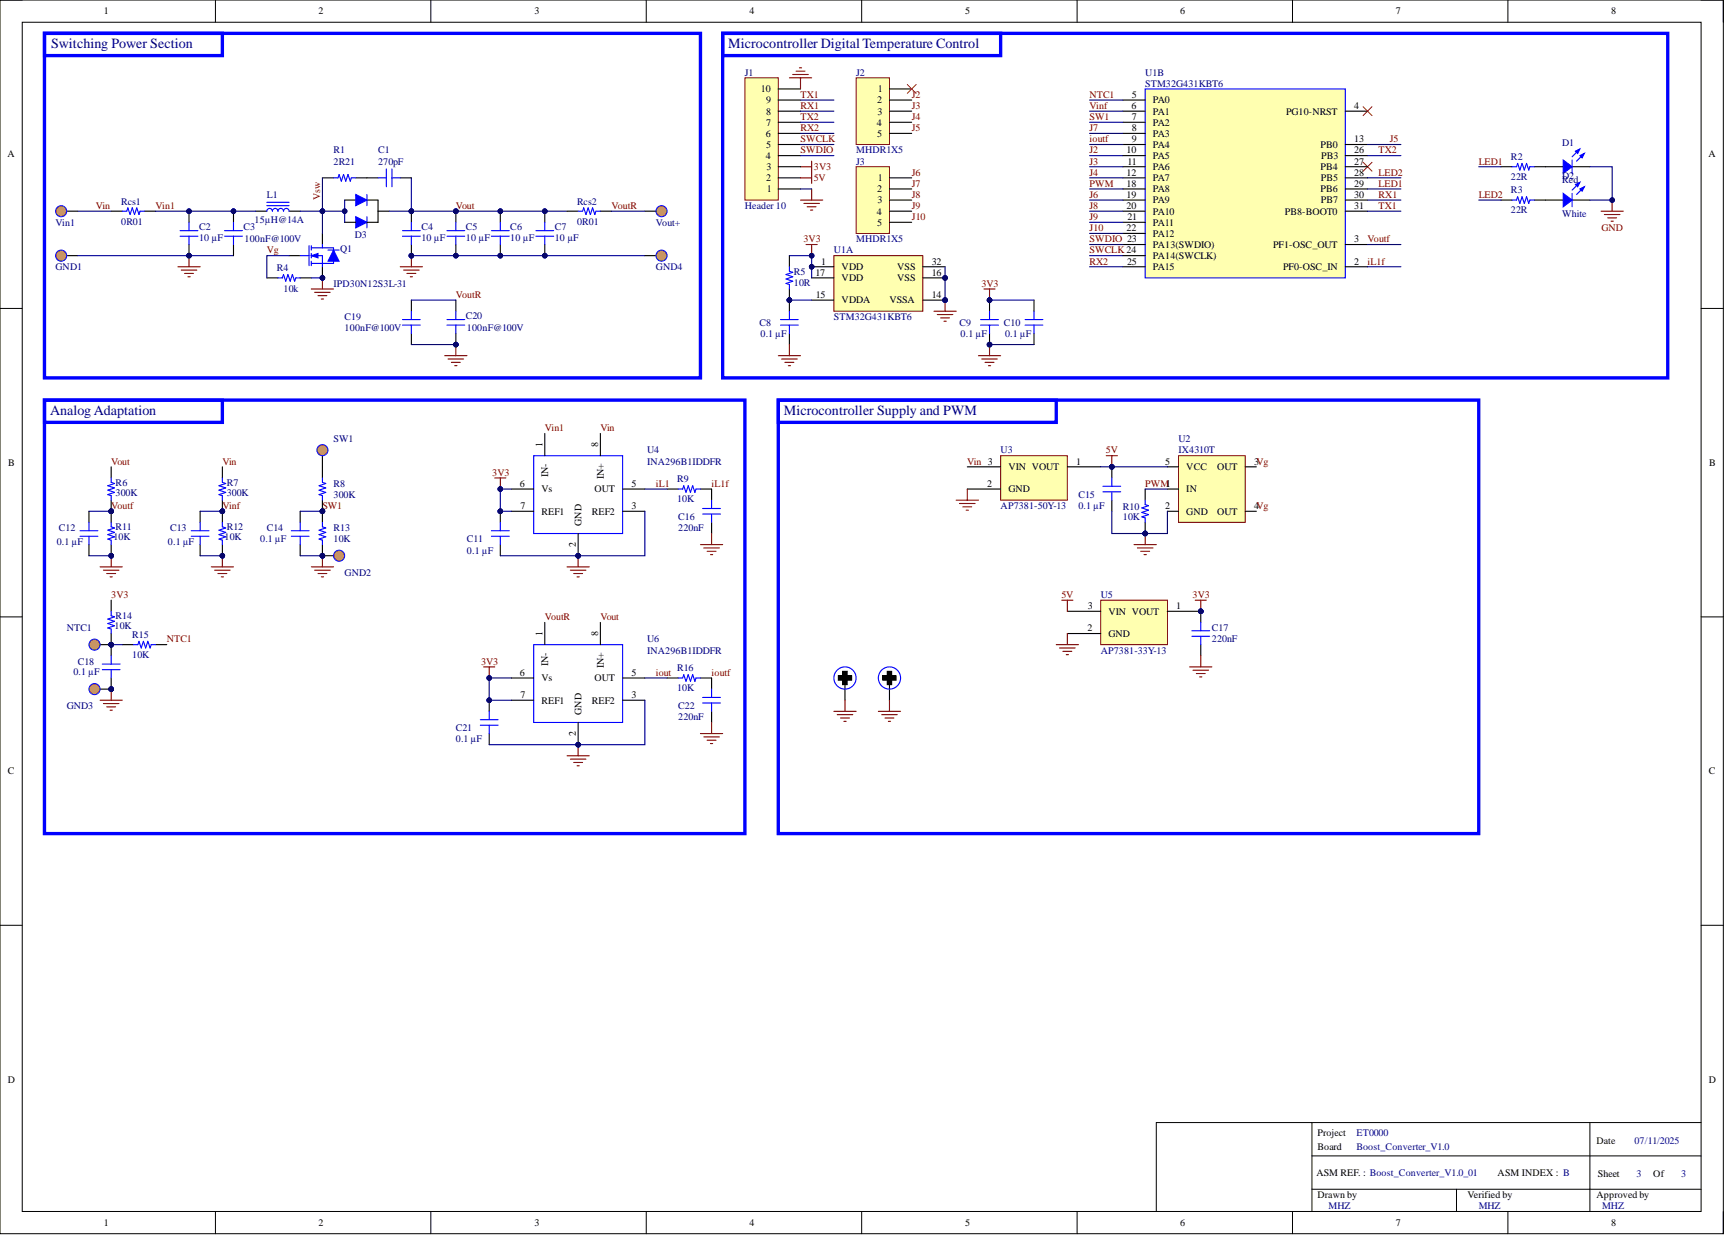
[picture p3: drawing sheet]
<svg xmlns="http://www.w3.org/2000/svg" width="393mm" height="282mm" viewBox="0 0 393 282" stroke-linecap="round" stroke-linejoin="round" font-family="sans-serif">
<defs><g id="words">
<g font-size="3.2" fill="#000080">
<text x="11.7" y="11">Switching Power Section</text>
<text x="166.1" y="11">Microcontroller DigitalTemperature Control</text>
<text x="11.4" y="94.6">Analog Adaptation</text>
<text x="178.7" y="94.6">Microcontroller Supply and PWM</text>
</g>
<g font-size="2.3">
<text x="23.7" y="3.3">1</text>
<text x="72.6" y="3.3">2</text>
<text x="121.9" y="3.3">3</text>
<text x="170.9" y="3.3">4</text>
<text x="220.1" y="3.3">5</text>
<text x="269.1" y="3.3">6</text>
<text x="318.3" y="3.3">7</text>
<text x="367.4" y="3.3">8</text>
<text x="173.5" y="21">10</text>
<text x="174.7" y="23.6">9</text>
<text x="200" y="23.6">2</text>
<text x="200.2" y="21">1</text>
<text x="258.1" y="22.3">5</text>
<text x="262.9" y="23.6">PA0</text>
<text x="174.7" y="28.6">7</text>
<text x="174.7" y="26.1">8</text>
<text x="199.9" y="28.6">4</text>
<text x="200.1" y="26.1">3</text>
<text x="258" y="24.8">6</text>
<text x="258.1" y="27.4">7</text>
<text x="258.1" y="29.9">8</text>
<text x="262.9" y="26.1">PA1</text>
<text x="262.9" y="28.6">PA2</text>
<text x="293.2" y="26.1">PG10-NRST</text>
<text x="308.8" y="24.8">4</text>
<text x="1.7" y="35.9">A</text>
<text x="174.6" y="31.2">6</text>
<text x="174.7" y="33.7">5</text>
<text x="200" y="31.2">5</text>
<text x="256.9" y="35">10</text>
<text x="258.1" y="32.4">9</text>
<text x="262.9" y="31.2">PA3</text>
<text x="262.9" y="33.7">PA4</text>
<text x="301.1" y="33.7">PB0</text>
<text x="308.8" y="32.4">13</text>
<text x="308.8" y="35">26</text>
<text x="389.6" y="35.9">A</text>
<text x="174.6" y="36.3">4</text>
<text x="174.7" y="41.3">2</text>
<text x="174.8" y="38.8">3</text>
<text x="200.2" y="41.3">1</text>
<text x="256.9" y="40.1">12</text>
<text x="257.1" y="37.5">11</text>
<text x="262.9" y="36.3">PA5</text>
<text x="262.9" y="38.8">PA6</text>
<text x="262.9" y="41.3">PA7</text>
<text x="301.1" y="38.8">PB4</text>
<text x="301.2" y="41.3">PB5</text>
<text x="301.3" y="36.3">PB3</text>
<text x="308.8" y="37.5">27</text>
<text x="308.8" y="40.1">28</text>
<text x="174.8" y="43.9">1</text>
<text x="200" y="43.9">2</text>
<text x="200.1" y="46.4">3</text>
<text x="256.9" y="42.6">18</text>
<text x="256.9" y="45.1">19</text>
<text x="256.9" y="47.7">20</text>
<text x="262.9" y="43.9">PA8</text>
<text x="262.9" y="46.4">PA9</text>
<text x="301.1" y="43.9">PB6</text>
<text x="301.2" y="46.4">PB7</text>
<text x="308.8" y="42.6">29</text>
<text x="308.8" y="45.1">30</text>
<text x="308.8" y="47.7">31</text>
<text x="199.9" y="48.9">4</text>
<text x="200" y="51.5">5</text>
<text x="256.9" y="52.7">22</text>
<text x="257.1" y="50.2">21</text>
<text x="262.9" y="48.9">PA10</text>
<text x="262.9" y="51.5">PA11</text>
<text x="262.9" y="54">PA12</text>
<text x="293" y="48.9">PB8-BOOT0</text>
<text x="262.9" y="56.5">PA13(SWDIO)</text>
<text x="262.9" y="59.1">PA14(SWCLK)</text>
<text x="290.3" y="56.5">PF1-OSC_OUT</text>
<text x="308.8" y="55.3">3</text>
<text x="185.9" y="62.9">17</text>
<text x="187.3" y="60.3">1</text>
<text x="191.9" y="61.6">VDD</text>
<text x="191.9" y="64.1">VDD</text>
<text x="204.6" y="64.1">VSS</text>
<text x="204.6" y="61.6">VSS</text>
<text x="212.5" y="62.9">16</text>
<text x="212.5" y="60.3">32</text>
<text x="257" y="60.3">25</text>
<text x="262.9" y="61.6">PA15</text>
<text x="292.6" y="61.6">PF0-OSC_IN</text>
<text x="308.8" y="60.3">2</text>
<text x="186" y="67.9">15</text>
<text x="191.9" y="69.2">VDDA</text>
<text x="202.8" y="69.2">VSSA</text>
<text x="212.5" y="67.9">14</text>
<text x="123.7" y="101.9" transform="rotate(-90 123.7 101.9)">1</text>
<text x="136.4" y="101.9" transform="rotate(-90 136.4 101.9)">8</text>
<text x="1.9" y="106.3">B</text>
<text x="229.9" y="107.2">VIN VOUT</text>
<text x="245.4" y="106">1</text>
<text x="265.7" y="106">5</text>
<text x="270.5" y="107.2">VCC</text>
<text x="277.5" y="107.2">OUT</text>
<text x="286" y="106">3Vg</text>
<text x="389.8" y="106.3">B</text>
<text x="118.6" y="111">6</text>
<text x="123.5" y="112.3">Vs</text>
<text x="125" y="108.8" transform="rotate(-90 125 108.8)">IN-</text>
<text x="135.6" y="112.3">OUT</text>
<text x="137.7" y="109.3" transform="rotate(-90 137.7 109.3)">IN+</text>
<text x="144" y="111">5</text>
<text x="225.1" y="111">2</text>
<text x="229.9" y="112.3">GND</text>
<text x="270.5" y="112.3">IN</text>
<text x="118.7" y="116.1">7</text>
<text x="123.5" y="117.4">REF1</text>
<text x="132.6" y="119.9" transform="rotate(-90 132.6 119.9)">GND</text>
<text x="135" y="117.4">REF2</text>
<text x="144" y="116.1">3</text>
<text x="265.7" y="116.1">2</text>
<text x="270.5" y="117.4">GND</text>
<text x="277.5" y="117.4">OUT</text>
<text x="286" y="116.1">4Vg</text>
<text x="131.3" y="124.7" transform="rotate(-90 131.3 124.7)">2</text>
<text x="247.9" y="144">2</text>
<text x="248" y="138.9">3</text>
<text x="252.8" y="140.2">VIN VOUT</text>
<text x="268.2" y="138.9">1</text>
<text x="123.7" y="145" transform="rotate(-90 123.7 145)">1</text>
<text x="136.4" y="145" transform="rotate(-90 136.4 145)">8</text>
<text x="252.8" y="145.2">GND</text>
<text x="118.6" y="154.1">6</text>
<text x="123.5" y="155.4">Vs</text>
<text x="125" y="151.9" transform="rotate(-90 125 151.9)">IN-</text>
<text x="135.6" y="155.4">OUT</text>
<text x="137.7" y="152.4" transform="rotate(-90 137.7 152.4)">IN+</text>
<text x="144" y="154.1">5</text>
<text x="118.7" y="159.2">7</text>
<text x="123.5" y="160.4">REF1</text>
<text x="135" y="160.4">REF2</text>
<text x="144" y="159.2">3</text>
<text x="131.3" y="167.8" transform="rotate(-90 131.3 167.8)">2</text>
<text x="132.6" y="163" transform="rotate(-90 132.6 163)">GND</text>
<text x="1.8" y="176.6">C</text>
<text x="389.7" y="176.6">C</text>
<text x="1.8" y="247">D</text>
<text x="389.7" y="247">D</text>
<text x="300.4" y="259">Project</text>
<text x="300.4" y="262.3">Board</text>
<text x="364.1" y="260.8">Date</text>
<text x="300.2" y="268.2">ASM REF. : Boost_Converter_V1.0_01</text>
<text x="341.5" y="268.2">ASM INDEX : B</text>
<text x="364.3" y="268.4">Sheet</text>
<text x="377" y="268.4">Of</text>
<text x="300.4" y="273.2">Drawn by</text>
<text x="334.7" y="273.2">Verified by</text>
<text x="364.1" y="273.2">Approved by</text>
<text x="23.7" y="279.6">1</text>
<text x="72.6" y="279.6">2</text>
<text x="121.9" y="279.6">3</text>
<text x="170.9" y="279.6">4</text>
<text x="220.1" y="279.6">5</text>
<text x="269.1" y="279.6">6</text>
<text x="318.3" y="279.6">7</text>
<text x="367.4" y="279.6">8</text>
</g>
<g font-size="2.3" fill="#000080">
<text x="169.9" y="17.2">J1</text>
<text x="195.2" y="17.2">J2</text>
<text x="261.1" y="17.2">U1B</text>
<text x="261.1" y="19.8">STM32G431KBT6</text>
<text x="76.1" y="35">R1</text>
<text x="86.2" y="35">C1</text>
<text x="195.2" y="35">MHDR1X5</text>
<text x="356.2" y="33.2">D1</text>
<text x="76.1" y="37.5">2R21</text>
<text x="86.2" y="37.5">270pF</text>
<text x="195.2" y="37.5">J3</text>
<text x="344.5" y="41.1">22R</text>
<text x="344.5" y="36.5">R2</text>
<text x="356.2" y="41.8">Red</text>
<text x="356.2" y="40.8">D2</text>
<text x="27.6" y="46.6">Rcs1</text>
<text x="60.8" y="45.1">L1</text>
<text x="131.6" y="46.6">Rcs2</text>
<text x="169.9" y="47.7">Header 10</text>
<text x="344.5" y="44.1">R3</text>
<text x="12.7" y="51.5">Vin1</text>
<text x="27.6" y="51.2">0R01</text>
<text x="45.4" y="52.5">C2</text>
<text x="55.5" y="52.5">C3</text>
<text x="58.1" y="51">15µH@14A</text>
<text x="96.1" y="52.5">C4</text>
<text x="106.2" y="52.5">C5</text>
<text x="116.4" y="52.5">C6</text>
<text x="126.5" y="52.5">C7</text>
<text x="131.6" y="51.2">0R01</text>
<text x="149.6" y="51.5">Vout+</text>
<text x="344.5" y="48.7">22R</text>
<text x="356.2" y="49.4">White</text>
<text x="45.4" y="55">10 µF</text>
<text x="55.8" y="55.3">100nF@100V</text>
<text x="77.6" y="57.5">Q1</text>
<text x="80.9" y="54.2">D3</text>
<text x="96.1" y="55">10 µF</text>
<text x="106.2" y="55">10 µF</text>
<text x="116.4" y="55">10 µF</text>
<text x="126.5" y="55">10 µF</text>
<text x="190.1" y="57.8">U1A</text>
<text x="195.2" y="55.3">MHDR1X5</text>
<text x="12.7" y="61.6">GND1</text>
<text x="63.1" y="61.9">R4</text>
<text x="76.1" y="65.4">IPD30N12S3L-31</text>
<text x="149.6" y="61.6">GND4</text>
<text x="181" y="65.1">10R</text>
<text x="181" y="62.6">R5</text>
<text x="64.6" y="66.7">10k</text>
<text x="78.6" y="73">C19</text>
<text x="78.6" y="75.5">100nF@100V</text>
<text x="106.2" y="72.7">C20</text>
<text x="106.5" y="75.5">100nF@100V</text>
<text x="173.2" y="74.3">C8</text>
<text x="173.4" y="76.8">0.1 µF</text>
<text x="190.1" y="73">STM32G431KBT6</text>
<text x="218.8" y="74.3">C9</text>
<text x="219" y="76.8">0.1 µF</text>
<text x="228.9" y="74.3">C10</text>
<text x="229.2" y="76.8">0.1 µF</text>
<text x="76.1" y="100.9">SW1</text>
<text x="268.7" y="100.9">U2</text>
<text x="147.6" y="103.4">U4</text>
<text x="147.6" y="106">INA296B1IDDFR</text>
<text x="228.2" y="103.4">U3</text>
<text x="268.7" y="103.4">IX4310T</text>
<text x="26.4" y="110.8">R6</text>
<text x="26.4" y="113">300K</text>
<text x="51.7" y="110.8">R7</text>
<text x="51.7" y="113">300K</text>
<text x="76.1" y="111">R8</text>
<text x="76.1" y="113.6">300K</text>
<text x="154.4" y="110">R9</text>
<text x="245.9" y="113.6">C15</text>
<text x="154.4" y="114.6">10K</text>
<text x="154.7" y="118.6">C16</text>
<text x="228.2" y="116.1">AP7381-50Y-13</text>
<text x="245.9" y="116.1">0.1 µF</text>
<text x="256.1" y="116.3">R10</text>
<text x="256.1" y="118.6">10K</text>
<text x="12.9" y="124.2">0.1 µF</text>
<text x="13.4" y="121.2">C12</text>
<text x="25.9" y="123.2">10K</text>
<text x="26.4" y="120.9">R11</text>
<text x="38.3" y="124.2">0.1 µF</text>
<text x="38.8" y="121.2">C13</text>
<text x="51.2" y="123.2">10K</text>
<text x="51.7" y="120.9">R12</text>
<text x="59.3" y="123.7">0.1 µF</text>
<text x="60.8" y="121.2">C14</text>
<text x="76.1" y="121.2">R13</text>
<text x="76.1" y="123.7">10K</text>
<text x="106.5" y="123.7">C11</text>
<text x="154.7" y="121.2">220nF</text>
<text x="78.6" y="131.3">GND2</text>
<text x="106.5" y="126.2">0.1 µF</text>
<text x="251" y="136.4">U5</text>
<text x="15.2" y="144">NTC1</text>
<text x="26.1" y="143.5">10K</text>
<text x="26.4" y="141.2">R14</text>
<text x="276.3" y="144">C17</text>
<text x="30.2" y="145.5">R15</text>
<text x="147.6" y="146.5">U6</text>
<text x="147.6" y="149">INA296B1IDDFR</text>
<text x="251" y="149">AP7381-33Y-13</text>
<text x="276.3" y="146.5">220nF</text>
<text x="16.7" y="153.9">0.1 µF</text>
<text x="17.7" y="151.6">C18</text>
<text x="30.2" y="150.1">10K</text>
<text x="154.4" y="153.1">R16</text>
<text x="15.2" y="161.7">GND3</text>
<text x="154.4" y="157.7">10K</text>
<text x="154.7" y="161.7">C22</text>
<text x="103.9" y="166.8">C21</text>
<text x="154.7" y="164.2">220nF</text>
<text x="103.9" y="169.3">0.1 µF</text>
</g>
<g font-size="2.3" fill="#800000">
<text x="182.5" y="22.3">TX1</text>
<text x="207.9" y="22.3">J2</text>
<text x="248.5" y="22.3">NTC1</text>
<text x="182.5" y="27.4">TX2</text>
<text x="182.5" y="29.9">RX2</text>
<text x="182.5" y="24.8">RX1</text>
<text x="207.9" y="24.8">J3</text>
<text x="207.9" y="27.4">J4</text>
<text x="207.9" y="29.9">J5</text>
<text x="248.5" y="24.8">Vinf</text>
<text x="248.5" y="27.4">SW1</text>
<text x="248.5" y="29.9">J7</text>
<text x="182.5" y="35">SWDIO</text>
<text x="182.5" y="32.4">SWCLK</text>
<text x="248.5" y="35">J2</text>
<text x="248.5" y="32.4">ioutf</text>
<text x="314.4" y="35">TX2</text>
<text x="316.9" y="32.4">J5</text>
<text x="185.6" y="38.8">3V3</text>
<text x="185.6" y="41.3">5V</text>
<text x="207.9" y="40.1">J6</text>
<text x="248.5" y="37.5">J3</text>
<text x="248.5" y="40.1">J4</text>
<text x="314.4" y="40.1">LED2</text>
<text x="337.2" y="37.5">LED1</text>
<text x="21.9" y="47.7">Vin</text>
<text x="35.5" y="47.7">Vin1</text>
<text x="73" y="45.6" transform="rotate(-90 73 45.6)">Vsw</text>
<text x="103.9" y="47.7">Vout</text>
<text x="139.4" y="47.7">VoutR</text>
<text x="207.9" y="42.6">J7</text>
<text x="207.9" y="45.1">J8</text>
<text x="207.9" y="47.7">J9</text>
<text x="248.5" y="42.6">PWM</text>
<text x="248.5" y="47.7">J8</text>
<text x="248.5" y="45.1">J6</text>
<text x="314.4" y="45.1">RX1</text>
<text x="314.4" y="47.7">TX1</text>
<text x="314.4" y="42.6">LED1</text>
<text x="337.2" y="45.1">LED2</text>
<text x="207.9" y="50.2">J10</text>
<text x="248.5" y="50.2">J9</text>
<text x="248.5" y="52.7">J10</text>
<text x="365.2" y="52.7">GND</text>
<text x="60.8" y="57.8">Vg</text>
<text x="183.2" y="55.3">3V3</text>
<text x="248.5" y="57.8">SWCLK 24</text>
<text x="248.5" y="55.3">SWDIO 23</text>
<text x="311.8" y="55.3">Voutf</text>
<text x="223.8" y="65.4">3V3</text>
<text x="248.5" y="60.3">RX2</text>
<text x="311.8" y="60.3">iL1f</text>
<text x="103.9" y="67.9">VoutR</text>
<text x="124.2" y="98.3">Vin1</text>
<text x="136.9" y="98.3">Vin</text>
<text x="25.4" y="106">Vout</text>
<text x="50.7" y="106">Vin</text>
<text x="220.6" y="106">Vin 3</text>
<text x="252.2" y="103.4">5V</text>
<text x="112.2" y="108.5">3V3</text>
<text x="149.6" y="111">iL1</text>
<text x="162.3" y="111">iL1f</text>
<text x="261.1" y="111">PWM1</text>
<text x="25.4" y="116.1">Voutf</text>
<text x="50.7" y="116.1">Vinf</text>
<text x="73.5" y="116.1">SW1</text>
<text x="25.4" y="136.4">3V3</text>
<text x="242" y="136.4">5V</text>
<text x="271.9" y="136.4">3V3</text>
<text x="124.2" y="141.4">VoutR</text>
<text x="136.9" y="141.4">Vout</text>
<text x="38" y="146.5">NTC1</text>
<text x="109.7" y="151.6">3V3</text>
<text x="149.6" y="154.1">iout</text>
<text x="162.3" y="154.1">ioutf</text>
</g>
<g font-size="2.3" fill="#0c0087">
<text x="309.3" y="259">ET0000</text>
<text x="309.3" y="262.3">Boost_Converter_V1.0</text>
<text x="372.7" y="260.8">07/11/2025</text>
<text x="373.2" y="268.4">3</text>
<text x="383.3" y="268.4">3</text>
<text x="303" y="275.8">MHZ</text>
<text x="337.2" y="275.8">MHZ</text>
<text x="365.3" y="275.8">MHZ</text>
</g>
</g></defs>
<g fill="none" stroke="#000" stroke-width=".23">
<path d="M0 0h393v281.3h-393zM0 0h5.1M5.1 5.1h382.8v271.2h-382.8zM49.1 0v5.1M98.2 0v5.1M147.4 0v5.1M196.5 0v5.1M245.6 0v5.1M294.7 0v5.1M343.8 0v5.1M387.9 0h5.1v5.1M0 70.3h5.1"/>
<path d="M387.9 70.3h5.1M0 140.7h5.1M387.9 140.7h5.1M0 211h5.1M387.9 211h5.1M299.2 256v20.3M362.5 256v20.3M387.9 256h-124.2v20.3M49.1 276.3v5M98.2 276.3v5M147.4 276.3v5M196.5 276.3v5"/>
<path d="M245.6 276.3v5M294.7 276.3v5M299.2 271.2h88.7M299.2 263.6h88.7M332.1 271.2v5.1M343.8 276.3v5M393 276.3v5"/>
</g>
<path d="M71 65.9h5.1M71.7 66.7h3.6M72.5 67.4h2M73.3 68.2h.5M73.5 63.4v2.5" fill="none" stroke="#800000" stroke-width=".25"/>
<circle cx="73.5" cy="63.4" r=".51" fill="#000080"/>
<circle cx="73.5" cy="63.4" r=".51" fill="none" stroke="#000080" stroke-width=".23"/>
<path d="M81.1 49.4l2.6 1.3-2.6 1.3z" fill="#00f"/>
<path d="M81.1 49.4l2.6 1.3-2.6 1.3zM83.7 49.4v2.6" fill="none" stroke="#00f" stroke-width=".25"/>
<path d="M78.6 50.7h2.5M78.6 45.6h2.5M83.7 45.6h2.5v5.1h-2.5M86.2 48.2h2.5" fill="none" stroke="#000" stroke-width=".25"/>
<path d="M81.1 44.4l2.6 1.2-2.6 1.3z" fill="#00f"/>
<path d="M88.1 38.5v4.1M89.4 38.5v4.1M76.1 40.6h1l.2-.8 .5 1.5 .5-1.5 .5 1.5 .6-1.5 .5 1.5 .2-.7h1M81.1 44.4l2.6 1.2-2.6 1.3zM83.7 44.4v2.5M86.2 40.6h1.9M89.4 40.6h1.9M63.4 63.4h1l.2-.8 .6 1.5 .5-1.5 .5 1.5 .5-1.5 .5 1.5 .2-.7h1.1" fill="none" stroke="#00f" stroke-width=".25"/>
<path d="M73.5 40.6h2.6M81.1 40.6h5.1M91.3 40.6h2.5M60.8 63.4h2.6M68.5 63.4h2.5" fill="none" stroke="#000" stroke-width=".25"/>
<path d="M93.8 58.3v2.5M91.3 60.8h5M92 61.6h3.6M92.8 62.4h2M93.6 63.1h.5" fill="none" stroke="#800000" stroke-width=".25"/>
<circle cx="93.8" cy="58.3" r=".51" fill="#000080"/>
<circle cx="93.8" cy="58.3" r=".51" fill="none" stroke="#000080" stroke-width=".23"/>
<path d="M15.2 48.2h2.5" fill="none" stroke="#000" stroke-width=".25"/>
<circle cx="13.9" cy="48.2" r="1.27" fill="#bf9000"/>
<circle cx="13.9" cy="48.2" r="1.27" fill="none" stroke="#00f" stroke-width=".23"/>
<path d="M15.2 58.3h2.5" fill="none" stroke="#000" stroke-width=".25"/>
<circle cx="13.9" cy="58.3" r="1.27" fill="#bf9000"/>
<circle cx="13.9" cy="58.3" r="1.27" fill="none" stroke="#00f" stroke-width=".23"/>
<circle cx="103.9" cy="48.2" r=".51" fill="#000080"/>
<circle cx="103.9" cy="48.2" r=".51" fill="none" stroke="#000080" stroke-width=".23"/>
<path d="M258.6 124.2h5.1M259.4 125h3.5M260.1 125.7h2M260.9 126.5h.5M261.1 121.7v2.5" fill="none" stroke="#800000" stroke-width=".25"/>
<circle cx="261.1" cy="121.7" r=".51" fill="#000080"/>
<circle cx="261.1" cy="121.7" r=".51" fill="none" stroke="#000080" stroke-width=".23"/>
<circle cx="261.1" cy="121.7" r=".51" fill="#000080"/>
<circle cx="261.1" cy="121.7" r=".51" fill="none" stroke="#000080" stroke-width=".23"/>
<path d="M261.1 111.5v2.6M261.1 119.1v2.6" fill="none" stroke="#000" stroke-width=".25"/>
<circle cx="261.1" cy="121.7" r=".51" fill="#000080"/>
<circle cx="261.1" cy="121.7" r=".51" fill="none" stroke="#000080" stroke-width=".23"/>
<path d="M261.1 114.1v1l.8 .2-1.5 .5 1.5 .5-1.5 .6 1.5 .5-1.5 .5 .7 .2v1" fill="none" stroke="#00f" stroke-width=".25"/>
<path d="M10.1 7.6h149.6v78.6h-149.6zM10.1 7.6h40.6v5.1h-40.6zM164.8 7.6h215.5v78.6h-215.5zM164.8 7.6h63.4v5.1h-63.4z" fill="none" stroke="#00f" stroke-width=".76"/>
<circle cx="180" cy="68.4" r=".51" fill="#000080"/>
<circle cx="180" cy="68.4" r=".51" fill="none" stroke="#000080" stroke-width=".23"/>
<path d="M180 68.4v2.6M180 76v2.6" fill="none" stroke="#000" stroke-width=".25"/>
<circle cx="180" cy="68.4" r=".51" fill="#000080"/>
<circle cx="180" cy="68.4" r=".51" fill="none" stroke="#000080" stroke-width=".23"/>
<path d="M178 72.9h4M178 74.1h4M180 71v1.9M180 74.1v1.9" fill="none" stroke="#00f" stroke-width=".25"/>
<path d="M213 71h5M213.7 71.7h3.6M214.5 72.5h2M215.2 73.3h.6M215.5 68.4v2.6" fill="none" stroke="#800000" stroke-width=".25"/>
<circle cx="215.5" cy="68.4" r=".51" fill="#000080"/>
<circle cx="215.5" cy="68.4" r=".51" fill="none" stroke="#000080" stroke-width=".23"/>
<path d="M183.8 55.8h2.5M185.1 55.8v2.5" fill="none" stroke="#800000" stroke-width=".25"/>
<circle cx="185.1" cy="58.3" r=".51" fill="#000080"/>
<circle cx="185.1" cy="58.3" r=".51" fill="none" stroke="#000080" stroke-width=".23"/>
<circle cx="273.8" cy="139.4" r=".51" fill="#000080"/>
<circle cx="273.8" cy="139.4" r=".51" fill="none" stroke="#000080" stroke-width=".23"/>
<path d="M251 136.9h15.2v10.1h-15.2z" fill-rule="evenodd" fill="#ffffb0"/>
<path d="M251 136.9h15.2v10.1h-15.2z" fill="none" stroke="#800000" stroke-width=".23"/>
<path d="M266.2 139.4h7.6M243.4 144.5h7.6" fill="none" stroke="#000" stroke-width=".25"/>
<circle cx="273.8" cy="139.4" r=".51" fill="#000080"/>
<circle cx="273.8" cy="139.4" r=".51" fill="none" stroke="#000080" stroke-width=".23"/>
<path d="M243.4 139.4h7.6" fill="none" stroke="#000" stroke-width=".25"/>
<path d="M272.5 136.9h2.6M273.8 136.9v2.5M240.9 147h5M241.6 147.8h3.6M242.4 148.5h2M243.1 149.3h.5M243.4 144.5v2.5" fill="none" stroke="#800000" stroke-width=".25"/>
<circle cx="273.8" cy="139.4" r=".51" fill="#000080"/>
<circle cx="273.8" cy="139.4" r=".51" fill="none" stroke="#000080" stroke-width=".23"/>
<path d="M182.5 38h2.6M185.1 36.8v2.5M182.5 45.6h5.1M183.3 46.4h3.5M184.1 47.1h2M184.8 47.9h.5M185.1 43.1v2.5" fill="none" stroke="#800000" stroke-width=".25"/>
<circle cx="25.4" cy="116.6" r=".51" fill="#000080"/>
<circle cx="25.4" cy="116.6" r=".51" fill="none" stroke="#000080" stroke-width=".23"/>
<path d="M25.4 106.5v2.5M25.4 114.1v2.5" fill="none" stroke="#000" stroke-width=".25"/>
<circle cx="25.4" cy="116.6" r=".51" fill="#000080"/>
<circle cx="25.4" cy="116.6" r=".51" fill="none" stroke="#000080" stroke-width=".23"/>
<path d="M25.4 109v1l.7 .3-1.5 .5 1.5 .5-1.5 .5 1.5 .5-1.5 .5 .8 .2v1.1" fill="none" stroke="#00f" stroke-width=".25"/>
<path d="M22.8 129.3h5.1M23.6 130h3.5M24.3 130.8h2.1M25.1 131.6h.5M25.4 126.7v2.6" fill="none" stroke="#800000" stroke-width=".25"/>
<circle cx="25.4" cy="126.7" r=".51" fill="#000080"/>
<circle cx="25.4" cy="126.7" r=".51" fill="none" stroke="#000080" stroke-width=".23"/>
<circle cx="25.4" cy="116.6" r=".51" fill="#000080"/>
<circle cx="25.4" cy="116.6" r=".51" fill="none" stroke="#000080" stroke-width=".23"/>
<circle cx="25.4" cy="126.7" r=".51" fill="#000080"/>
<circle cx="25.4" cy="126.7" r=".51" fill="none" stroke="#000080" stroke-width=".23"/>
<path d="M25.4 116.6v2.5" fill="none" stroke="#000" stroke-width=".25"/>
<circle cx="25.4" cy="116.6" r=".51" fill="#000080"/>
<circle cx="25.4" cy="116.6" r=".51" fill="none" stroke="#000080" stroke-width=".23"/>
<path d="M25.4 124.2v2.5" fill="none" stroke="#000" stroke-width=".25"/>
<circle cx="25.4" cy="126.7" r=".51" fill="#000080"/>
<circle cx="25.4" cy="126.7" r=".51" fill="none" stroke="#000080" stroke-width=".23"/>
<path d="M60.8 48.2a.63 .63 0 0 1 .7-.7 .63 .63 0 0 1 .6 .7 .63 .63 0 0 1 .6-.7 .63 .63 0 0 1 .7 .7 .63 .63 0 0 1 .6-.7 .63 .63 0 0 1 .6 .7 .63 .63 0 0 1 .7-.7 .63 .63 0 0 1 .6 .7M60.8 46.9h5.1M60.8 46.1h5.1M20.3 119.1v1.9M25.4 119.1v1l.7 .3-1.5 .5 1.5 .5-1.5 .5 1.5 .5-1.5 .5 .8 .3v1M18.3 121h4M18.3 122.3h4M20.3 122.3v1.9" fill="none" stroke="#00f" stroke-width=".25"/>
<path d="M58.3 48.2h2.5M65.9 48.2h2.6M20.3 116.6v2.5M20.3 124.2v2.5" fill="none" stroke="#000" stroke-width=".25"/>
<circle cx="25.4" cy="116.6" r=".51" fill="#000080"/>
<circle cx="25.4" cy="116.6" r=".51" fill="none" stroke="#000080" stroke-width=".23"/>
<circle cx="273.8" cy="139.4" r=".51" fill="#000080"/>
<circle cx="273.8" cy="139.4" r=".51" fill="none" stroke="#000080" stroke-width=".23"/>
<path d="M273.8 139.4v2.5M273.8 147v2.5" fill="none" stroke="#000" stroke-width=".25"/>
<circle cx="273.8" cy="139.4" r=".51" fill="#000080"/>
<circle cx="273.8" cy="139.4" r=".51" fill="none" stroke="#000080" stroke-width=".23"/>
<path d="M271.8 143.8h4M271.8 145.1h4M273.8 141.9v1.9M273.8 145.1v1.9" fill="none" stroke="#00f" stroke-width=".25"/>
<path d="M22.8 159.7h5.1M25.4 157.2v2.5M271.3 152.1h5M272 152.8h3.6M272.8 153.6h2M273.6 154.4h.5M273.8 149.5v2.6M23.6 160.4h3.5M24.3 161.2h2.1M25.1 162h.5" fill="none" stroke="#800000" stroke-width=".25"/>
<circle cx="25.4" cy="157.2" r=".51" fill="#000080"/>
<circle cx="25.4" cy="157.2" r=".51" fill="none" stroke="#000080" stroke-width=".23"/>
<circle cx="25.4" cy="147" r=".51" fill="#000080"/>
<circle cx="25.4" cy="147" r=".51" fill="none" stroke="#000080" stroke-width=".23"/>
<path d="M25.4 136.9v2.5M25.4 144.5v2.5" fill="none" stroke="#000" stroke-width=".25"/>
<circle cx="25.4" cy="147" r=".51" fill="#000080"/>
<circle cx="25.4" cy="147" r=".51" fill="none" stroke="#000080" stroke-width=".23"/>
<path d="M25.4 139.4v1l.7 .3-1.5 .5 1.5 .5-1.5 .5 1.5 .5-1.5 .5 .8 .3v1" fill="none" stroke="#00f" stroke-width=".25"/>
<circle cx="25.4" cy="157.2" r=".51" fill="#000080"/>
<circle cx="25.4" cy="157.2" r=".51" fill="none" stroke="#000080" stroke-width=".23"/>
<circle cx="25.4" cy="147" r=".51" fill="#000080"/>
<circle cx="25.4" cy="147" r=".51" fill="none" stroke="#000080" stroke-width=".23"/>
<path d="M25.4 154.6v2.6" fill="none" stroke="#000" stroke-width=".25"/>
<circle cx="25.4" cy="157.2" r=".51" fill="#000080"/>
<circle cx="25.4" cy="157.2" r=".51" fill="none" stroke="#000080" stroke-width=".23"/>
<path d="M25.4 147v2.5" fill="none" stroke="#000" stroke-width=".25"/>
<circle cx="25.4" cy="147" r=".51" fill="#000080"/>
<circle cx="25.4" cy="147" r=".51" fill="none" stroke="#000080" stroke-width=".23"/>
<path d="M23.3 151.4h4.1M23.3 152.7h4.1M25.4 149.5v1.9M25.4 152.7v1.9" fill="none" stroke="#00f" stroke-width=".25"/>
<circle cx="73.5" cy="116.6" r=".51" fill="#000080"/>
<circle cx="73.5" cy="116.6" r=".51" fill="none" stroke="#000080" stroke-width=".23"/>
<path d="M73.5 106.5v2.5M73.5 114.1v2.5" fill="none" stroke="#000" stroke-width=".25"/>
<circle cx="73.5" cy="116.6" r=".51" fill="#000080"/>
<circle cx="73.5" cy="116.6" r=".51" fill="none" stroke="#000080" stroke-width=".23"/>
<path d="M73.5 109v1l.8 .3-1.5 .5 1.5 .5-1.5 .5 1.5 .5-1.5 .5 .7 .2v1.1" fill="none" stroke="#00f" stroke-width=".25"/>
<path d="M71 129.3h5.1M71.7 130h3.6M72.5 130.8h2M73.3 131.6h.5M73.5 126.7v2.6" fill="none" stroke="#800000" stroke-width=".25"/>
<circle cx="73.5" cy="126.7" r=".51" fill="#000080"/>
<circle cx="73.5" cy="126.7" r=".51" fill="none" stroke="#000080" stroke-width=".23"/>
<circle cx="73.5" cy="116.6" r=".51" fill="#000080"/>
<circle cx="73.5" cy="116.6" r=".51" fill="none" stroke="#000080" stroke-width=".23"/>
<circle cx="73.5" cy="126.7" r=".51" fill="#000080"/>
<circle cx="73.5" cy="126.7" r=".51" fill="none" stroke="#000080" stroke-width=".23"/>
<path d="M73.5 116.6v2.5" fill="none" stroke="#000" stroke-width=".25"/>
<circle cx="73.5" cy="116.6" r=".51" fill="#000080"/>
<circle cx="73.5" cy="116.6" r=".51" fill="none" stroke="#000080" stroke-width=".23"/>
<path d="M73.5 124.2v2.5" fill="none" stroke="#000" stroke-width=".25"/>
<circle cx="73.5" cy="126.7" r=".51" fill="#000080"/>
<circle cx="73.5" cy="126.7" r=".51" fill="none" stroke="#000080" stroke-width=".23"/>
<path d="M68.5 119.1v1.9M73.5 119.1v1l.8 .3-1.5 .5 1.5 .5-1.5 .5 1.5 .5-1.5 .5 .7 .3v1M66.4 121h4.1M66.4 122.3h4.1M68.5 122.3v1.9" fill="none" stroke="#00f" stroke-width=".25"/>
<path d="M68.5 116.6v2.5M68.5 124.2v2.5" fill="none" stroke="#000" stroke-width=".25"/>
<circle cx="73.5" cy="116.6" r=".51" fill="#000080"/>
<circle cx="73.5" cy="116.6" r=".51" fill="none" stroke="#000080" stroke-width=".23"/>
<path d="M73.5 103.9v2.6" fill="none" stroke="#000" stroke-width=".25"/>
<circle cx="73.5" cy="102.7" r="1.27" fill="#bf9000"/>
<circle cx="73.5" cy="102.7" r="1.27" fill="none" stroke="#00f" stroke-width=".23"/>
<circle cx="25.4" cy="147" r=".51" fill="#000080"/>
<circle cx="25.4" cy="147" r=".51" fill="none" stroke="#000080" stroke-width=".23"/>
<path d="M22.8 147h2.6" fill="none" stroke="#000" stroke-width=".25"/>
<circle cx="25.4" cy="147" r=".51" fill="#000080"/>
<circle cx="25.4" cy="147" r=".51" fill="none" stroke="#000080" stroke-width=".23"/>
<circle cx="21.6" cy="147" r="1.27" fill="#bf9000"/>
<circle cx="21.6" cy="147" r="1.27" fill="none" stroke="#00f" stroke-width=".23"/>
<path d="M169.9 17.7h7.6v27.9h-7.6z" fill-rule="evenodd" fill="#ffffb0"/>
<path d="M169.9 17.7h7.6v27.9h-7.6z" fill="none" stroke="#800000" stroke-width=".23"/>
<path d="M177.5 38h5M177.5 35.5h5M177.5 33h5M177.5 30.4h5M177.5 27.9h5M177.5 25.4h5M177.5 22.8h5M177.5 20.3h5M177.5 43.1h5M177.5 40.6h5M27.9 147h2.5M35.5 147h2.5" fill="none" stroke="#000" stroke-width=".25"/>
<path d="M30.4 147h1l.3-.7 .5 1.5 .5-1.5 .5 1.5 .5-1.5 .5 1.5 .3-.8h1" fill="none" stroke="#00f" stroke-width=".25"/>
<path d="M129.3 129.3h5.1M130.1 130h3.5M130.8 130.8h2M131.6 131.6h.5M131.8 126.7v2.6" fill="none" stroke="#800000" stroke-width=".25"/>
<circle cx="131.8" cy="126.7" r=".51" fill="#000080"/>
<circle cx="131.8" cy="126.7" r=".51" fill="none" stroke="#000080" stroke-width=".23"/>
<path d="M268.7 103.9h15.3v15.2h-15.3z" fill-rule="evenodd" fill="#ffffb0"/>
<path d="M268.7 103.9h15.3v15.2h-15.3z" fill="none" stroke="#800000" stroke-width=".23"/>
<path d="M25.4 48.2h2.5M33 48.2h2.5M266.2 111.5h2.5M266.2 116.6h2.5M266.2 106.5h2.5M284 116.6h2.5M284 106.5h2.5" fill="none" stroke="#000" stroke-width=".25"/>
<path d="M27.9 48.2h1l.3-.8 .5 1.5 .5-1.5 .5 1.5 .5-1.5 .5 1.5 .2-.7h1.1" fill="none" stroke="#00f" stroke-width=".25"/>
<path d="M10.1 91.3h159.8v98.8h-159.8zM10.1 91.3h40.6v5h-40.6z" fill="none" stroke="#00f" stroke-width=".76"/>
<circle cx="114.1" cy="116.6" r=".51" fill="#000080"/>
<circle cx="114.1" cy="116.6" r=".51" fill="none" stroke="#000080" stroke-width=".23"/>
<path d="M114.1 116.6v2.5M114.1 124.2v2.5" fill="none" stroke="#000" stroke-width=".25"/>
<circle cx="114.1" cy="116.6" r=".51" fill="#000080"/>
<circle cx="114.1" cy="116.6" r=".51" fill="none" stroke="#000080" stroke-width=".23"/>
<path d="M114.1 119.1v1.9M112.1 121h4M112.1 122.3h4M114.1 122.3v1.9" fill="none" stroke="#00f" stroke-width=".25"/>
<path d="M228.2 103.9h15.2v10.2h-15.2z" fill-rule="evenodd" fill="#ffffb0"/>
<path d="M228.2 103.9h15.2v10.2h-15.2z" fill="none" stroke="#800000" stroke-width=".23"/>
<path d="M220.6 111.5h7.6M220.6 106.5h7.6M243.4 106.5h7.6" fill="none" stroke="#000" stroke-width=".25"/>
<path d="M218 114.1h5.1M218.8 114.8h3.5M219.6 115.6h2M220.3 116.3h.5M220.6 111.5v2.6M252.3 103.9h2.5M253.5 103.9v2.6" fill="none" stroke="#800000" stroke-width=".25"/>
<circle cx="253.5" cy="106.5" r=".51" fill="#000080"/>
<circle cx="253.5" cy="106.5" r=".51" fill="none" stroke="#000080" stroke-width=".23"/>
<circle cx="253.5" cy="106.5" r=".51" fill="#000080"/>
<circle cx="253.5" cy="106.5" r=".51" fill="none" stroke="#000080" stroke-width=".23"/>
<path d="M253.5 106.5v2.5M253.5 114.1v2.5" fill="none" stroke="#000" stroke-width=".25"/>
<circle cx="253.5" cy="106.5" r=".51" fill="#000080"/>
<circle cx="253.5" cy="106.5" r=".51" fill="none" stroke="#000080" stroke-width=".23"/>
<g fill="none" stroke="#00f" stroke-width=".25">
<path d="M251.5 110.9h4.1M251.5 112.2h4.1M253.5 109v1.9M253.5 112.2v1.9"/>
<circle cx="192.7" cy="154.6" r="2.54"/>
<circle cx="202.8" cy="154.6" r="2.54"/>
</g>
<path d="M192.7 154.6v5.1M202.8 154.6v5.1" fill="none" stroke="#000" stroke-width=".25"/>
<g fill="#000">
<path d="M191.2 154.1h3v1h-3z" fill-rule="evenodd"/>
<path d="M192.2 153.1h1v3h-1z" fill-rule="evenodd"/>
<path d="M201.3 154.1h3v1h-3z" fill-rule="evenodd"/>
<path d="M202.3 153.1h1v3h-1z" fill-rule="evenodd"/>
</g>
<path d="M191.2 154.1h3v1h-3zM192.2 153.1h1v3h-1zM201.3 154.1h3v1h-3zM202.3 153.1h1v3h-1z" fill="none" stroke="#000" stroke-width=".23"/>
<path d="M192.7 159.7v2.5M202.8 159.7v2.5M190.1 162.2h5.1M190.9 163h3.6M191.7 163.7h2M192.4 164.5h.5M200.3 162.2h5.1M201 163h3.6M201.8 163.7h2M202.6 164.5h.5" fill="none" stroke="#800000" stroke-width=".25"/>
<circle cx="43.1" cy="58.3" r=".51" fill="#000080"/>
<circle cx="43.1" cy="58.3" r=".51" fill="none" stroke="#000080" stroke-width=".23"/>
<circle cx="43.1" cy="48.2" r=".51" fill="#000080"/>
<circle cx="43.1" cy="48.2" r=".51" fill="none" stroke="#000080" stroke-width=".23"/>
<path d="M43.1 55.8v2.5" fill="none" stroke="#000" stroke-width=".25"/>
<circle cx="43.1" cy="58.3" r=".51" fill="#000080"/>
<circle cx="43.1" cy="58.3" r=".51" fill="none" stroke="#000080" stroke-width=".23"/>
<path d="M43.1 48.2v2.5" fill="none" stroke="#000" stroke-width=".25"/>
<circle cx="43.1" cy="48.2" r=".51" fill="#000080"/>
<circle cx="43.1" cy="48.2" r=".51" fill="none" stroke="#000080" stroke-width=".23"/>
<path d="M41.1 52.6h4M41.1 53.9h4M43.1 50.7v1.9M43.1 53.9v1.9" fill="none" stroke="#00f" stroke-width=".25"/>
<circle cx="73.5" cy="126.7" r=".51" fill="#000080"/>
<circle cx="73.5" cy="126.7" r=".51" fill="none" stroke="#000080" stroke-width=".23"/>
<path d="M73.5 126.7h2.6" fill="none" stroke="#000" stroke-width=".25"/>
<circle cx="73.5" cy="126.7" r=".51" fill="#000080"/>
<circle cx="73.5" cy="126.7" r=".51" fill="none" stroke="#000080" stroke-width=".23"/>
<circle cx="77.3" cy="126.7" r="1.27" fill="#bf9000"/>
<circle cx="77.3" cy="126.7" r="1.27" fill="none" stroke="#00f" stroke-width=".23"/>
<circle cx="25.4" cy="157.2" r=".51" fill="#000080"/>
<circle cx="25.4" cy="157.2" r=".51" fill="none" stroke="#000080" stroke-width=".23"/>
<path d="M22.8 157.2h2.6" fill="none" stroke="#000" stroke-width=".25"/>
<circle cx="25.4" cy="157.2" r=".51" fill="#000080"/>
<circle cx="25.4" cy="157.2" r=".51" fill="none" stroke="#000080" stroke-width=".23"/>
<circle cx="21.6" cy="157.2" r="1.27" fill="#bf9000"/>
<circle cx="21.6" cy="157.2" r="1.27" fill="none" stroke="#00f" stroke-width=".23"/>
<circle cx="73.5" cy="63.4" r=".51" fill="#000080"/>
<circle cx="73.5" cy="63.4" r=".51" fill="none" stroke="#000080" stroke-width=".23"/>
<path d="M73.5 60.8v2.6" fill="none" stroke="#000" stroke-width=".25"/>
<circle cx="73.5" cy="63.4" r=".51" fill="#000080"/>
<circle cx="73.5" cy="63.4" r=".51" fill="none" stroke="#000080" stroke-width=".23"/>
<path d="M65.9 58.3h2.6M73.5 53.2v2.6" fill="none" stroke="#000" stroke-width=".25"/>
<path d="M68.5 58.3h2M70.5 56v4.6M71 56.5h5.1M71 58.3h2.5v2.5M71 56v1M71 57.8v1M71 59.6v1M73.5 55.8v.7M71 60.1h5.1" fill="none" stroke="#00f" stroke-width=".25"/>
<path d="M71 58.3l1.5-.5v1z" fill="#00f"/>
<path d="M71 58.3l1.5-.5v1z" fill="none" stroke="#00f" stroke-width=".23"/>
<path d="M76.1 57l1.2 2.6h-2.5z" fill="#00f"/>
<path d="M76.1 57l1.2 2.6h-2.5z" fill="none" stroke="#00f" stroke-width=".23"/>
<path d="M344.8 38h1l.3-.7 .5 1.5 .5-1.5 .5 1.5 .5-1.5 .5 1.5 .3-.8h1M358.5 36.5v3M74.8 57h2.5M76.1 56.5v3.6M344.8 45.6h1l.3-.7 .5 1.5 .5-1.5 .5 1.5 .5-1.5 .5 1.5 .3-.8h1" fill="none" stroke="#00f" stroke-width=".25"/>
<path d="M342.3 38h2.5M349.9 38h6.6M358.5 38h4M342.3 45.6h2.5M349.9 45.6h2.5" fill="none" stroke="#000" stroke-width=".25"/>
<path d="M356.5 36.5l2 1.5-2 1.5z" fill="#00f"/>
<path d="M356.5 36.5l2 1.5-2 1.5zM359.8 34.5l-1.3 1.2" fill="none" stroke="#00f" stroke-width=".25"/>
<path d="M359.2 34.5l1.1-.5-.5 1z" fill="#00f"/>
<path d="M359.2 34.5l1.1-.5-.5 1zM361 35.2l-1.5 1.6" fill="none" stroke="#00f" stroke-width=".25"/>
<path d="M360.3 35.5l1-.5-.5 1z" fill="#00f"/>
<path d="M360.3 35.5l1-.5-.5 1zM358.5 44.1v3" fill="none" stroke="#00f" stroke-width=".25"/>
<path d="M352.4 45.6h4.1M358.5 45.6h4" fill="none" stroke="#000" stroke-width=".25"/>
<path d="M356.5 44.1l2 1.5-2 1.5z" fill="#00f"/>
<path d="M356.5 44.1l2 1.5-2 1.5zM359.8 42.1l-1.3 1.2" fill="none" stroke="#00f" stroke-width=".25"/>
<path d="M359.2 42.1l1.1-.5-.5 1z" fill="#00f"/>
<path d="M359.2 42.1l1.1-.5-.5 1zM361 42.8l-1.5 1.6" fill="none" stroke="#00f" stroke-width=".25"/>
<path d="M360.3 43.1l1-.5-.5 1z" fill="#00f"/>
<path d="M360.3 43.1l1-.5-.5 1z" fill="none" stroke="#00f" stroke-width=".25"/>
<path d="M365.1 48.2h5M365.8 48.9h3.6M366.6 49.7h2M367.4 50.4h.5M367.6 45.6v2.6" fill="none" stroke="#800000" stroke-width=".25"/>
<circle cx="367.6" cy="45.6" r=".51" fill="#000080"/>
<circle cx="367.6" cy="45.6" r=".51" fill="none" stroke="#000080" stroke-width=".23"/>
<path d="M152.1 111.5h2.6M159.7 111.5h2.6v2.6M162.3 119.1v2.6" fill="none" stroke="#000" stroke-width=".25"/>
<path d="M154.7 111.5h1l.2-.7 .5 1.5 .5-1.5 .5 1.5 .5-1.5 .6 1.5 .2-.8h1M160.2 116h4.1M160.2 117.2h4.1M162.3 114.1v1.9M162.3 117.2v1.9" fill="none" stroke="#00f" stroke-width=".25"/>
<path d="M43.1 58.3v2.5M40.6 60.8h5M41.3 61.6h3.6M42.1 62.4h2M42.8 63.1h.6M159.7 124.2h5.1M160.5 125h3.5M161.2 125.7h2.1M162 126.5h.5M162.3 121.7v2.5" fill="none" stroke="#800000" stroke-width=".25"/>
<path d="M177.5 91.3h159.7v98.8h-159.7zM177.5 91.3h63.4v5h-63.4z" fill="none" stroke="#00f" stroke-width=".76"/>
<circle cx="43.1" cy="58.3" r=".51" fill="#000080"/>
<circle cx="43.1" cy="58.3" r=".51" fill="none" stroke="#000080" stroke-width=".23"/>
<path d="M310.8 24.3l2.1 2.1M310.8 37l2.1 2M312.9 24.3l-2.1 2.1M312.9 37l-2.1 2" fill="none" stroke="#f00" stroke-width=".23"/>
<circle cx="93.8" cy="58.3" r=".51" fill="#000080"/>
<circle cx="93.8" cy="58.3" r=".51" fill="none" stroke="#000080" stroke-width=".23"/>
<circle cx="93.8" cy="48.2" r=".51" fill="#000080"/>
<circle cx="93.8" cy="48.2" r=".51" fill="none" stroke="#000080" stroke-width=".23"/>
<path d="M93.8 55.8v2.5" fill="none" stroke="#000" stroke-width=".25"/>
<circle cx="93.8" cy="58.3" r=".51" fill="#000080"/>
<circle cx="93.8" cy="58.3" r=".51" fill="none" stroke="#000080" stroke-width=".23"/>
<path d="M93.8 48.2v2.5" fill="none" stroke="#000" stroke-width=".25"/>
<circle cx="93.8" cy="48.2" r=".51" fill="#000080"/>
<circle cx="93.8" cy="48.2" r=".51" fill="none" stroke="#000080" stroke-width=".23"/>
<path d="M91.8 52.6h4M91.8 53.9h4M93.8 50.7v1.9M93.8 53.9v1.9" fill="none" stroke="#00f" stroke-width=".25"/>
<path d="M147 48.2h2.6" fill="none" stroke="#000" stroke-width=".25"/>
<circle cx="150.8" cy="48.2" r="1.27" fill="#bf9000"/>
<circle cx="150.8" cy="48.2" r="1.27" fill="none" stroke="#00f" stroke-width=".23"/>
<path d="M147 58.3h2.6" fill="none" stroke="#000" stroke-width=".25"/>
<circle cx="150.8" cy="58.3" r="1.27" fill="#bf9000"/>
<circle cx="150.8" cy="58.3" r="1.27" fill="none" stroke="#00f" stroke-width=".23"/>
<circle cx="103.9" cy="58.3" r=".51" fill="#000080"/>
<circle cx="103.9" cy="58.3" r=".51" fill="none" stroke="#000080" stroke-width=".23"/>
<circle cx="103.9" cy="48.2" r=".51" fill="#000080"/>
<circle cx="103.9" cy="48.2" r=".51" fill="none" stroke="#000080" stroke-width=".23"/>
<path d="M103.9 55.8v2.5" fill="none" stroke="#000" stroke-width=".25"/>
<circle cx="103.9" cy="58.3" r=".51" fill="#000080"/>
<circle cx="103.9" cy="58.3" r=".51" fill="none" stroke="#000080" stroke-width=".23"/>
<path d="M103.9 48.2v2.5" fill="none" stroke="#000" stroke-width=".25"/>
<circle cx="103.9" cy="48.2" r=".51" fill="#000080"/>
<circle cx="103.9" cy="48.2" r=".51" fill="none" stroke="#000080" stroke-width=".23"/>
<path d="M101.9 52.6h4.1M101.9 53.9h4.1M103.9 50.7v1.9M103.9 53.9v1.9" fill="none" stroke="#00f" stroke-width=".25"/>
<circle cx="114.1" cy="58.3" r=".51" fill="#000080"/>
<circle cx="114.1" cy="58.3" r=".51" fill="none" stroke="#000080" stroke-width=".23"/>
<circle cx="114.1" cy="48.2" r=".51" fill="#000080"/>
<circle cx="114.1" cy="48.2" r=".51" fill="none" stroke="#000080" stroke-width=".23"/>
<path d="M114.1 55.8v2.5" fill="none" stroke="#000" stroke-width=".25"/>
<circle cx="114.1" cy="58.3" r=".51" fill="#000080"/>
<circle cx="114.1" cy="58.3" r=".51" fill="none" stroke="#000080" stroke-width=".23"/>
<path d="M114.1 48.2v2.5" fill="none" stroke="#000" stroke-width=".25"/>
<circle cx="114.1" cy="48.2" r=".51" fill="#000080"/>
<circle cx="114.1" cy="48.2" r=".51" fill="none" stroke="#000080" stroke-width=".23"/>
<path d="M112.1 52.6h4M112.1 53.9h4M114.1 50.7v1.9M114.1 53.9v1.9" fill="none" stroke="#00f" stroke-width=".25"/>
<circle cx="185.1" cy="60.8" r=".51" fill="#000080"/>
<circle cx="185.1" cy="60.8" r=".51" fill="none" stroke="#000080" stroke-width=".23"/>
<circle cx="215.5" cy="63.4" r=".51" fill="#000080"/>
<circle cx="215.5" cy="63.4" r=".51" fill="none" stroke="#000080" stroke-width=".23"/>
<circle cx="215.5" cy="68.4" r=".51" fill="#000080"/>
<circle cx="215.5" cy="68.4" r=".51" fill="none" stroke="#000080" stroke-width=".23"/>
<path d="M190.1 58.3h20.3v12.7h-20.3z" fill-rule="evenodd" fill="#ffffb0"/>
<path d="M190.1 58.3h20.3v12.7h-20.3z" fill="none" stroke="#800000" stroke-width=".23"/>
<path d="M185.1 60.8h5" fill="none" stroke="#000" stroke-width=".25"/>
<circle cx="185.1" cy="60.8" r=".51" fill="#000080"/>
<circle cx="185.1" cy="60.8" r=".51" fill="none" stroke="#000080" stroke-width=".23"/>
<path d="M185.1 63.4h5M210.4 63.4h5.1" fill="none" stroke="#000" stroke-width=".25"/>
<circle cx="215.5" cy="63.4" r=".51" fill="#000080"/>
<circle cx="215.5" cy="63.4" r=".51" fill="none" stroke="#000080" stroke-width=".23"/>
<path d="M210.4 60.8h5.1M210.4 68.4h5.1" fill="none" stroke="#000" stroke-width=".25"/>
<circle cx="215.5" cy="68.4" r=".51" fill="#000080"/>
<circle cx="215.5" cy="68.4" r=".51" fill="none" stroke="#000080" stroke-width=".23"/>
<path d="M185.1 68.4h5" fill="none" stroke="#000" stroke-width=".25"/>
<path d="M261.1 20.3h45.7v43.1h-45.7z" fill-rule="evenodd" fill="#ffffb0"/>
<path d="M261.1 20.3h45.7v43.1h-45.7z" fill="none" stroke="#00f" stroke-width=".25"/>
<g fill="none" stroke="#000" stroke-width=".25">
<path d="M256.1 25.4h5M256.1 27.9h5M256.1 30.4h5M256.1 33h5M256.1 35.5h5M256.1 38h5M256.1 22.8h5M306.8 25.4h5M306.8 33h5M306.8 35.5h5M306.8 38h5M256.1 40.6h5"/>
<path d="M256.1 43.1h5M256.1 45.6h5M256.1 48.2h5M256.1 50.7h5M256.1 53.2h5M256.1 55.8h5M256.1 58.3h5M306.8 40.6h5M306.8 43.1h5M306.8 45.6h5M306.8 48.2h5M306.8 55.8h5"/>
<path d="M256.1 60.8h5M306.8 60.8h5"/>
</g>
<path d="M180 78.6v2.5M177.5 81.1h5M178.2 81.9h3.6M179 82.6h2M179.8 83.4h.5" fill="none" stroke="#800000" stroke-width=".25"/>
<circle cx="180" cy="68.4" r=".51" fill="#000080"/>
<circle cx="180" cy="68.4" r=".51" fill="none" stroke="#000080" stroke-width=".23"/>
<path d="M180 58.3v2.5M180 65.9v2.5" fill="none" stroke="#000" stroke-width=".25"/>
<circle cx="180" cy="68.4" r=".51" fill="#000080"/>
<circle cx="180" cy="68.4" r=".51" fill="none" stroke="#000080" stroke-width=".23"/>
<path d="M180 60.8v1.1l.8 .2-1.6 .5 1.6 .5-1.6 .5 1.6 .5-1.6 .5 .8 .3v1" fill="none" stroke="#00f" stroke-width=".25"/>
<circle cx="50.7" cy="116.6" r=".51" fill="#000080"/>
<circle cx="50.7" cy="116.6" r=".51" fill="none" stroke="#000080" stroke-width=".23"/>
<path d="M50.7 106.5v2.5M50.7 114.1v2.5" fill="none" stroke="#000" stroke-width=".25"/>
<circle cx="50.7" cy="116.6" r=".51" fill="#000080"/>
<circle cx="50.7" cy="116.6" r=".51" fill="none" stroke="#000080" stroke-width=".23"/>
<path d="M50.7 109v1l.8 .3-1.6 .5 1.6 .5-1.6 .5 1.6 .5-1.6 .5 .8 .2v1.1" fill="none" stroke="#00f" stroke-width=".25"/>
<path d="M48.2 129.3h5M48.9 130h3.6M49.7 130.8h2M50.5 131.6h.5M50.7 126.7v2.6" fill="none" stroke="#800000" stroke-width=".25"/>
<circle cx="50.7" cy="126.7" r=".51" fill="#000080"/>
<circle cx="50.7" cy="126.7" r=".51" fill="none" stroke="#000080" stroke-width=".23"/>
<circle cx="50.7" cy="116.6" r=".51" fill="#000080"/>
<circle cx="50.7" cy="116.6" r=".51" fill="none" stroke="#000080" stroke-width=".23"/>
<circle cx="50.7" cy="126.7" r=".51" fill="#000080"/>
<circle cx="50.7" cy="126.7" r=".51" fill="none" stroke="#000080" stroke-width=".23"/>
<path d="M50.7 116.6v2.5" fill="none" stroke="#000" stroke-width=".25"/>
<circle cx="50.7" cy="116.6" r=".51" fill="#000080"/>
<circle cx="50.7" cy="116.6" r=".51" fill="none" stroke="#000080" stroke-width=".23"/>
<path d="M50.7 124.2v2.5" fill="none" stroke="#000" stroke-width=".25"/>
<circle cx="50.7" cy="126.7" r=".51" fill="#000080"/>
<circle cx="50.7" cy="126.7" r=".51" fill="none" stroke="#000080" stroke-width=".23"/>
<path d="M45.6 119.1v1.9M50.7 119.1v1l.8 .3-1.6 .5 1.6 .5-1.6 .5 1.6 .5-1.6 .5 .8 .3v1M43.6 121h4.1M43.6 122.3h4.1M45.6 122.3v1.9" fill="none" stroke="#00f" stroke-width=".25"/>
<path d="M45.6 116.6v2.5M45.6 124.2v2.5" fill="none" stroke="#000" stroke-width=".25"/>
<circle cx="50.7" cy="116.6" r=".51" fill="#000080"/>
<circle cx="50.7" cy="116.6" r=".51" fill="none" stroke="#000080" stroke-width=".23"/>
<path d="M242.1 136.9h2.6M243.4 136.9v2.5" fill="none" stroke="#800000" stroke-width=".25"/>
<circle cx="124.2" cy="58.3" r=".51" fill="#000080"/>
<circle cx="124.2" cy="58.3" r=".51" fill="none" stroke="#000080" stroke-width=".23"/>
<circle cx="124.2" cy="48.2" r=".51" fill="#000080"/>
<circle cx="124.2" cy="48.2" r=".51" fill="none" stroke="#000080" stroke-width=".23"/>
<path d="M124.2 55.8v2.5" fill="none" stroke="#000" stroke-width=".25"/>
<circle cx="124.2" cy="58.3" r=".51" fill="#000080"/>
<circle cx="124.2" cy="58.3" r=".51" fill="none" stroke="#000080" stroke-width=".23"/>
<path d="M124.2 48.2v2.5" fill="none" stroke="#000" stroke-width=".25"/>
<circle cx="124.2" cy="48.2" r=".51" fill="#000080"/>
<circle cx="124.2" cy="48.2" r=".51" fill="none" stroke="#000080" stroke-width=".23"/>
<path d="M122.2 52.6h4.1M122.2 53.9h4.1M124.2 50.7v1.9M124.2 53.9v1.9" fill="none" stroke="#00f" stroke-width=".25"/>
<circle cx="225.6" cy="78.6" r=".51" fill="#000080"/>
<circle cx="225.6" cy="78.6" r=".51" fill="none" stroke="#000080" stroke-width=".23"/>
<circle cx="225.6" cy="68.4" r=".51" fill="#000080"/>
<circle cx="225.6" cy="68.4" r=".51" fill="none" stroke="#000080" stroke-width=".23"/>
<path d="M225.6 76v2.6" fill="none" stroke="#000" stroke-width=".25"/>
<circle cx="225.6" cy="78.6" r=".51" fill="#000080"/>
<circle cx="225.6" cy="78.6" r=".51" fill="none" stroke="#000080" stroke-width=".23"/>
<path d="M225.6 68.4v2.6" fill="none" stroke="#000" stroke-width=".25"/>
<circle cx="225.6" cy="68.4" r=".51" fill="#000080"/>
<circle cx="225.6" cy="68.4" r=".51" fill="none" stroke="#000080" stroke-width=".23"/>
<path d="M223.6 72.9h4.1M223.6 74.1h4.1M225.6 71v1.9M225.6 74.1v1.9" fill="none" stroke="#00f" stroke-width=".25"/>
<path d="M224.4 65.9h2.5M225.6 65.9v2.5" fill="none" stroke="#800000" stroke-width=".25"/>
<circle cx="225.6" cy="68.4" r=".51" fill="#000080"/>
<circle cx="225.6" cy="68.4" r=".51" fill="none" stroke="#000080" stroke-width=".23"/>
<path d="M235.8 68.4v2.6M235.8 76v2.6" fill="none" stroke="#000" stroke-width=".25"/>
<path d="M233.8 72.9h4M233.8 74.1h4M235.8 71v1.9M235.8 74.1v1.9" fill="none" stroke="#00f" stroke-width=".25"/>
<path d="M225.6 78.6v2.5M223.1 81.1h5.1M223.9 81.9h3.5M224.6 82.6h2.1M225.4 83.4h.5" fill="none" stroke="#800000" stroke-width=".25"/>
<circle cx="225.6" cy="78.6" r=".51" fill="#000080"/>
<circle cx="225.6" cy="78.6" r=".51" fill="none" stroke="#000080" stroke-width=".23"/>
<path d="M180 17.7h5.1M180.8 17h3.5M181.5 16.2h2.1M182.3 15.5h.5M182.5 17.7v2.6M185.1 39.3v2.5M182.5 40.6h2.6" fill="none" stroke="#800000" stroke-width=".25"/>
<path d="M195.2 17.7h7.6v15.3h-7.6z" fill-rule="evenodd" fill="#ffffb0"/>
<path d="M195.2 17.7h7.6v15.3h-7.6z" fill="none" stroke="#800000" stroke-width=".23"/>
<path d="M202.8 20.3h5.1M202.8 22.8h5.1M202.8 25.4h5.1M202.8 27.9h5.1M202.8 30.4h5.1" fill="none" stroke="#000" stroke-width=".25"/>
<path d="M195.2 38h7.6v15.2h-7.6z" fill-rule="evenodd" fill="#ffffb0"/>
<path d="M195.2 38h7.6v15.2h-7.6z" fill="none" stroke="#800000" stroke-width=".23"/>
<path d="M202.8 40.6h5.1M202.8 43.1h5.1M202.8 45.6h5.1M202.8 48.2h5.1M202.8 50.7h5.1" fill="none" stroke="#000" stroke-width=".25"/>
<path d="M71 63.4h2.5" fill="none" stroke="#000080" stroke-width=".25"/>
<circle cx="73.5" cy="63.4" r=".51" fill="#000080"/>
<circle cx="73.5" cy="63.4" r=".51" fill="none" stroke="#000080" stroke-width=".23"/>
<path d="M68.5 48.2h5" fill="none" stroke="#000080" stroke-width=".25"/>
<circle cx="73.5" cy="48.2" r=".51" fill="#000080"/>
<circle cx="73.5" cy="48.2" r=".51" fill="none" stroke="#000080" stroke-width=".23"/>
<path d="M73.5 40.6v7.6" fill="none" stroke="#000080" stroke-width=".25"/>
<circle cx="73.5" cy="48.2" r=".51" fill="#000080"/>
<circle cx="73.5" cy="48.2" r=".51" fill="none" stroke="#000080" stroke-width=".23"/>
<path d="M248.5 30.4h7.6M248.5 58.3h7.6M248.5 55.8h7.6M20.3 126.7h5.1" fill="none" stroke="#000080" stroke-width=".25"/>
<circle cx="25.4" cy="126.7" r=".51" fill="#000080"/>
<circle cx="25.4" cy="126.7" r=".51" fill="none" stroke="#000080" stroke-width=".23"/>
<path d="M20.3 116.6h5.1" fill="none" stroke="#000080" stroke-width=".25"/>
<circle cx="25.4" cy="116.6" r=".51" fill="#000080"/>
<circle cx="25.4" cy="116.6" r=".51" fill="none" stroke="#000080" stroke-width=".23"/>
<path d="M248.5 22.8h7.6M68.5 126.7h5" fill="none" stroke="#000080" stroke-width=".25"/>
<circle cx="73.5" cy="126.7" r=".51" fill="#000080"/>
<circle cx="73.5" cy="126.7" r=".51" fill="none" stroke="#000080" stroke-width=".23"/>
<path d="M68.5 116.6h5" fill="none" stroke="#000080" stroke-width=".25"/>
<circle cx="73.5" cy="116.6" r=".51" fill="#000080"/>
<circle cx="73.5" cy="116.6" r=".51" fill="none" stroke="#000080" stroke-width=".23"/>
<path d="M25.4 147h2.5" fill="none" stroke="#000080" stroke-width=".25"/>
<circle cx="25.4" cy="147" r=".51" fill="#000080"/>
<circle cx="25.4" cy="147" r=".51" fill="none" stroke="#000080" stroke-width=".23"/>
<path d="M73.5 48.2v5" fill="none" stroke="#000080" stroke-width=".25"/>
<circle cx="73.5" cy="48.2" r=".51" fill="#000080"/>
<circle cx="73.5" cy="48.2" r=".51" fill="none" stroke="#000080" stroke-width=".23"/>
<path d="M251 106.5h15.2" fill="none" stroke="#000080" stroke-width=".25"/>
<circle cx="253.5" cy="106.5" r=".51" fill="#000080"/>
<circle cx="253.5" cy="106.5" r=".51" fill="none" stroke="#000080" stroke-width=".23"/>
<path d="M261.1 111.5h5.1M266.2 116.6v5.1h-5.1" fill="none" stroke="#000080" stroke-width=".25"/>
<circle cx="261.1" cy="121.7" r=".51" fill="#000080"/>
<circle cx="261.1" cy="121.7" r=".51" fill="none" stroke="#000080" stroke-width=".23"/>
<path d="M253.5 116.6v5.1h7.6" fill="none" stroke="#000080" stroke-width=".25"/>
<circle cx="261.1" cy="121.7" r=".51" fill="#000080"/>
<circle cx="261.1" cy="121.7" r=".51" fill="none" stroke="#000080" stroke-width=".23"/>
<path d="M362.5 38h5.1v7.6h-5.1M65.9 58.3h-5.1v5.1" fill="none" stroke="#000080" stroke-width=".25"/>
<circle cx="367.6" cy="45.6" r=".51" fill="#000080"/>
<circle cx="367.6" cy="45.6" r=".51" fill="none" stroke="#000080" stroke-width=".23"/>
<path d="M35.5 48.2h22.8M147 111.5h5.1" fill="none" stroke="#000080" stroke-width=".25"/>
<circle cx="43.1" cy="48.2" r=".51" fill="#000080"/>
<circle cx="43.1" cy="48.2" r=".51" fill="none" stroke="#000080" stroke-width=".23"/>
<circle cx="53.2" cy="48.2" r=".51" fill="#000080"/>
<circle cx="53.2" cy="48.2" r=".51" fill="none" stroke="#000080" stroke-width=".23"/>
<path d="M93.8 40.6v7.6h-5.1" fill="none" stroke="#000080" stroke-width=".25"/>
<circle cx="93.8" cy="48.2" r=".51" fill="#000080"/>
<circle cx="93.8" cy="48.2" r=".51" fill="none" stroke="#000080" stroke-width=".23"/>
<path d="M215.5 60.8v7.6" fill="none" stroke="#000080" stroke-width=".25"/>
<circle cx="215.5" cy="63.4" r=".51" fill="#000080"/>
<circle cx="215.5" cy="63.4" r=".51" fill="none" stroke="#000080" stroke-width=".23"/>
<circle cx="215.5" cy="68.4" r=".51" fill="#000080"/>
<circle cx="215.5" cy="68.4" r=".51" fill="none" stroke="#000080" stroke-width=".23"/>
<path d="M311.8 35.5h7.6M93.8 48.2h35.5M248.5 60.8h7.6M311.8 60.8h7.6" fill="none" stroke="#000080" stroke-width=".25"/>
<circle cx="93.8" cy="48.2" r=".51" fill="#000080"/>
<circle cx="93.8" cy="48.2" r=".51" fill="none" stroke="#000080" stroke-width=".23"/>
<circle cx="103.9" cy="48.2" r=".51" fill="#000080"/>
<circle cx="103.9" cy="48.2" r=".51" fill="none" stroke="#000080" stroke-width=".23"/>
<circle cx="114.1" cy="48.2" r=".51" fill="#000080"/>
<circle cx="114.1" cy="48.2" r=".51" fill="none" stroke="#000080" stroke-width=".23"/>
<circle cx="124.2" cy="48.2" r=".51" fill="#000080"/>
<circle cx="124.2" cy="48.2" r=".51" fill="none" stroke="#000080" stroke-width=".23"/>
<path d="M93.8 58.3h53.2" fill="none" stroke="#000080" stroke-width=".25"/>
<circle cx="124.2" cy="58.3" r=".51" fill="#000080"/>
<circle cx="124.2" cy="58.3" r=".51" fill="none" stroke="#000080" stroke-width=".23"/>
<circle cx="114.1" cy="58.3" r=".51" fill="#000080"/>
<circle cx="114.1" cy="58.3" r=".51" fill="none" stroke="#000080" stroke-width=".23"/>
<circle cx="103.9" cy="58.3" r=".51" fill="#000080"/>
<circle cx="103.9" cy="58.3" r=".51" fill="none" stroke="#000080" stroke-width=".23"/>
<circle cx="93.8" cy="58.3" r=".51" fill="#000080"/>
<circle cx="93.8" cy="58.3" r=".51" fill="none" stroke="#000080" stroke-width=".23"/>
<path d="M185.1 58.3v5.1" fill="none" stroke="#000080" stroke-width=".25"/>
<circle cx="185.1" cy="60.8" r=".51" fill="#000080"/>
<circle cx="185.1" cy="60.8" r=".51" fill="none" stroke="#000080" stroke-width=".23"/>
<circle cx="185.1" cy="58.3" r=".51" fill="#000080"/>
<circle cx="185.1" cy="58.3" r=".51" fill="none" stroke="#000080" stroke-width=".23"/>
<path d="M180 68.4h5.1" fill="none" stroke="#000080" stroke-width=".25"/>
<circle cx="180" cy="68.4" r=".51" fill="#000080"/>
<circle cx="180" cy="68.4" r=".51" fill="none" stroke="#000080" stroke-width=".23"/>
<path d="M180 58.3h5.1" fill="none" stroke="#000080" stroke-width=".25"/>
<circle cx="185.1" cy="58.3" r=".51" fill="#000080"/>
<circle cx="185.1" cy="58.3" r=".51" fill="none" stroke="#000080" stroke-width=".23"/>
<path d="M17.7 48.2h7.7M78.6 45.6v2.6h-5.1" fill="none" stroke="#000080" stroke-width=".25"/>
<circle cx="73.5" cy="48.2" r=".51" fill="#000080"/>
<circle cx="73.5" cy="48.2" r=".51" fill="none" stroke="#000080" stroke-width=".23"/>
<circle cx="78.6" cy="48.2" r=".51" fill="#000080"/>
<circle cx="78.6" cy="48.2" r=".51" fill="none" stroke="#000080" stroke-width=".23"/>
<path d="M78.6 48.2v2.5" fill="none" stroke="#000080" stroke-width=".25"/>
<circle cx="78.6" cy="48.2" r=".51" fill="#000080"/>
<circle cx="78.6" cy="48.2" r=".51" fill="none" stroke="#000080" stroke-width=".23"/>
<path d="M17.7 58.3h35.5M182.5 43.1h2.6" fill="none" stroke="#000080" stroke-width=".25"/>
<circle cx="43.1" cy="58.3" r=".51" fill="#000080"/>
<circle cx="43.1" cy="58.3" r=".51" fill="none" stroke="#000080" stroke-width=".23"/>
<path d="M182.5 33h7.6M182.5 35.5h7.6M182.5 30.4h7.6M182.5 27.9h7.6M45.6 126.7h5.1" fill="none" stroke="#000080" stroke-width=".25"/>
<circle cx="50.7" cy="126.7" r=".51" fill="#000080"/>
<circle cx="50.7" cy="126.7" r=".51" fill="none" stroke="#000080" stroke-width=".23"/>
<path d="M45.6 116.6h5.1" fill="none" stroke="#000080" stroke-width=".25"/>
<circle cx="50.7" cy="116.6" r=".51" fill="#000080"/>
<circle cx="50.7" cy="116.6" r=".51" fill="none" stroke="#000080" stroke-width=".23"/>
<path d="M225.6 68.4h10.2" fill="none" stroke="#000080" stroke-width=".25"/>
<circle cx="225.6" cy="68.4" r=".51" fill="#000080"/>
<circle cx="225.6" cy="68.4" r=".51" fill="none" stroke="#000080" stroke-width=".23"/>
<path d="M225.6 78.6h10.2" fill="none" stroke="#000080" stroke-width=".25"/>
<circle cx="225.6" cy="78.6" r=".51" fill="#000080"/>
<circle cx="225.6" cy="78.6" r=".51" fill="none" stroke="#000080" stroke-width=".23"/>
<g fill="none" stroke="#000080" stroke-width=".25">
<path d="M182.5 25.4h7.6M182.5 22.8h7.6M248.5 25.4h7.6M248.5 27.9h7.6M248.5 38h7.6M248.5 33h7.6M248.5 35.5h7.6M311.8 33h7.6M337.2 38h5.1M248.5 45.6h7.6M248.5 48.2h7.6M248.5 40.6h7.6"/>
<path d="M248.5 43.1h7.6M248.5 50.7h7.6M248.5 53.2h7.6M311.8 45.6h7.6M311.8 48.2h7.6M311.8 55.8h7.6M311.8 40.6h7.6M311.8 43.1h7.6M337.2 45.6h5.1"/>
</g>
<path d="M93.8 68.4v2.6M93.8 76v2.6" fill="none" stroke="#000" stroke-width=".25"/>
<path d="M91.8 72.9h4M91.8 74.1h4M93.8 71v1.9M93.8 74.1v1.9" fill="none" stroke="#00f" stroke-width=".25"/>
<circle cx="103.9" cy="78.6" r=".51" fill="#000080"/>
<circle cx="103.9" cy="78.6" r=".51" fill="none" stroke="#000080" stroke-width=".23"/>
<path d="M103.9 76v2.6" fill="none" stroke="#000" stroke-width=".25"/>
<circle cx="103.9" cy="78.6" r=".51" fill="#000080"/>
<circle cx="103.9" cy="78.6" r=".51" fill="none" stroke="#000080" stroke-width=".23"/>
<path d="M103.9 68.4v2.6" fill="none" stroke="#000" stroke-width=".25"/>
<path d="M101.9 72.9h4.1M101.9 74.1h4.1M103.9 71v1.9M103.9 74.1v1.9" fill="none" stroke="#00f" stroke-width=".25"/>
<path d="M93.8 78.6h10.1" fill="none" stroke="#000080" stroke-width=".25"/>
<circle cx="103.9" cy="78.6" r=".51" fill="#000080"/>
<circle cx="103.9" cy="78.6" r=".51" fill="none" stroke="#000080" stroke-width=".23"/>
<path d="M93.8 68.4h10.1" fill="none" stroke="#000080" stroke-width=".25"/>
<path d="M103.9 78.6v2.5M101.4 81.1h5.1M102.2 81.9h3.5M102.9 82.6h2.1M103.7 83.4h.5" fill="none" stroke="#800000" stroke-width=".25"/>
<circle cx="103.9" cy="78.6" r=".51" fill="#000080"/>
<circle cx="103.9" cy="78.6" r=".51" fill="none" stroke="#000080" stroke-width=".23"/>
<path d="M129.3 48.2h2.5M136.9 48.2h2.5" fill="none" stroke="#000" stroke-width=".25"/>
<path d="M131.8 48.2h1l.3-.8 .5 1.5 .5-1.5 .5 1.5 .5-1.5 .5 1.5 .3-.7h1" fill="none" stroke="#00f" stroke-width=".25"/>
<path d="M139.4 48.2h7.6" fill="none" stroke="#000080" stroke-width=".25"/>
<circle cx="53.2" cy="48.2" r=".51" fill="#000080"/>
<circle cx="53.2" cy="48.2" r=".51" fill="none" stroke="#000080" stroke-width=".23"/>
<path d="M53.2 48.2v2.5M53.2 55.8v2.5" fill="none" stroke="#000" stroke-width=".25"/>
<circle cx="53.2" cy="48.2" r=".51" fill="#000080"/>
<circle cx="53.2" cy="48.2" r=".51" fill="none" stroke="#000080" stroke-width=".23"/>
<path d="M51.2 52.6h4.1M51.2 53.9h4.1M53.2 50.7v1.9M53.2 53.9v1.9" fill="none" stroke="#00f" stroke-width=".25"/>
<path d="M129.3 172.4h5.1M130.1 173.1h3.5M130.8 173.9h2M131.6 174.6h.5M131.8 169.8v2.6" fill="none" stroke="#800000" stroke-width=".25"/>
<circle cx="131.8" cy="169.8" r=".51" fill="#000080"/>
<circle cx="131.8" cy="169.8" r=".51" fill="none" stroke="#000080" stroke-width=".23"/>
<circle cx="111.6" cy="159.7" r=".51" fill="#000080"/>
<circle cx="111.6" cy="159.7" r=".51" fill="none" stroke="#000080" stroke-width=".23"/>
<path d="M111.6 159.7v2.5M111.6 167.3v2.5" fill="none" stroke="#000" stroke-width=".25"/>
<circle cx="111.6" cy="159.7" r=".51" fill="#000080"/>
<circle cx="111.6" cy="159.7" r=".51" fill="none" stroke="#000080" stroke-width=".23"/>
<path d="M154.7 154.6h1l.2-.7 .5 1.5 .5-1.5 .5 1.5 .5-1.5 .6 1.5 .2-.8h1M160.2 159.1h4.1M162.3 157.2v1.9M109.5 164.1h4.1M109.5 165.4h4.1M111.6 162.2v1.9M111.6 165.4v1.9M160.2 160.3h4.1M162.3 160.3v1.9" fill="none" stroke="#00f" stroke-width=".25"/>
<path d="M152.1 154.6h2.6M159.7 154.6h2.6v2.6M162.3 162.2v2.6" fill="none" stroke="#000" stroke-width=".25"/>
<path d="M159.7 167.3h5.1M160.5 168.1h3.5M161.2 168.8h2.1M162 169.6h.5M162.3 164.8v2.5" fill="none" stroke="#800000" stroke-width=".25"/>
<path d="M111.6 154.6h5" fill="none" stroke="#000080" stroke-width=".25"/>
<circle cx="111.6" cy="154.6" r=".51" fill="#000080"/>
<circle cx="111.6" cy="154.6" r=".51" fill="none" stroke="#000080" stroke-width=".23"/>
<path d="M147 154.6h5.1" fill="none" stroke="#000080" stroke-width=".25"/>
<circle cx="131.8" cy="126.7" r=".51" fill="#000080"/>
<circle cx="131.8" cy="126.7" r=".51" fill="none" stroke="#000080" stroke-width=".23"/>
<path d="M121.7 103.9h20.3v17.8h-20.3z" fill="none" stroke="#00f" stroke-width=".25"/>
<path d="M124.2 98.9v5M131.8 121.7v5" fill="none" stroke="#000" stroke-width=".25"/>
<circle cx="131.8" cy="126.7" r=".51" fill="#000080"/>
<circle cx="131.8" cy="126.7" r=".51" fill="none" stroke="#000080" stroke-width=".23"/>
<path d="M136.9 98.9v5M116.6 116.6h5.1M116.6 111.5h5.1M142 116.6h5M142 111.5h5" fill="none" stroke="#000" stroke-width=".25"/>
<circle cx="131.8" cy="169.8" r=".51" fill="#000080"/>
<circle cx="131.8" cy="169.8" r=".51" fill="none" stroke="#000080" stroke-width=".23"/>
<path d="M121.7 147h20.3v17.8h-20.3z" fill="none" stroke="#00f" stroke-width=".25"/>
<path d="M124.2 141.9v5.1M131.8 164.8v5" fill="none" stroke="#000" stroke-width=".25"/>
<circle cx="131.8" cy="169.8" r=".51" fill="#000080"/>
<circle cx="131.8" cy="169.8" r=".51" fill="none" stroke="#000080" stroke-width=".23"/>
<path d="M116.6 159.7h5.1M116.6 154.6h5.1M136.9 141.9v5.1M142 159.7h5M142 154.6h5" fill="none" stroke="#000" stroke-width=".25"/>
<path d="M112.8 109h2.6M114.1 109v2.5" fill="none" stroke="#800000" stroke-width=".25"/>
<circle cx="114.1" cy="111.5" r=".51" fill="#000080"/>
<circle cx="114.1" cy="111.5" r=".51" fill="none" stroke="#000080" stroke-width=".23"/>
<path d="M110.3 152.1h2.5M111.6 152.1v2.5" fill="none" stroke="#800000" stroke-width=".25"/>
<circle cx="111.6" cy="154.6" r=".51" fill="#000080"/>
<circle cx="111.6" cy="154.6" r=".51" fill="none" stroke="#000080" stroke-width=".23"/>
<path d="M114.1 111.5h2.5" fill="none" stroke="#000080" stroke-width=".25"/>
<circle cx="114.1" cy="111.5" r=".51" fill="#000080"/>
<circle cx="114.1" cy="111.5" r=".51" fill="none" stroke="#000080" stroke-width=".23"/>
<path d="M147 116.6v10.1h-15.2" fill="none" stroke="#000080" stroke-width=".25"/>
<circle cx="131.8" cy="126.7" r=".51" fill="#000080"/>
<circle cx="131.8" cy="126.7" r=".51" fill="none" stroke="#000080" stroke-width=".23"/>
<path d="M114.1 116.6h2.5" fill="none" stroke="#000080" stroke-width=".25"/>
<circle cx="114.1" cy="116.6" r=".51" fill="#000080"/>
<circle cx="114.1" cy="116.6" r=".51" fill="none" stroke="#000080" stroke-width=".23"/>
<path d="M114.1 111.5v5.1" fill="none" stroke="#000080" stroke-width=".25"/>
<circle cx="114.1" cy="111.5" r=".51" fill="#000080"/>
<circle cx="114.1" cy="111.5" r=".51" fill="none" stroke="#000080" stroke-width=".23"/>
<circle cx="114.1" cy="116.6" r=".51" fill="#000080"/>
<circle cx="114.1" cy="116.6" r=".51" fill="none" stroke="#000080" stroke-width=".23"/>
<path d="M114.1 126.7h17.7" fill="none" stroke="#000080" stroke-width=".25"/>
<circle cx="131.8" cy="126.7" r=".51" fill="#000080"/>
<circle cx="131.8" cy="126.7" r=".51" fill="none" stroke="#000080" stroke-width=".23"/>
<path d="M111.6 154.6v5.1h5" fill="none" stroke="#000080" stroke-width=".25"/>
<circle cx="111.6" cy="154.6" r=".51" fill="#000080"/>
<circle cx="111.6" cy="154.6" r=".51" fill="none" stroke="#000080" stroke-width=".23"/>
<circle cx="111.6" cy="159.7" r=".51" fill="#000080"/>
<circle cx="111.6" cy="159.7" r=".51" fill="none" stroke="#000080" stroke-width=".23"/>
<path d="M147 159.7v10.1h-35.4" fill="none" stroke="#000080" stroke-width=".25"/>
<circle cx="131.8" cy="169.8" r=".51" fill="#000080"/>
<circle cx="131.8" cy="169.8" r=".51" fill="none" stroke="#000080" stroke-width=".23"/>
<path d="M206.9 19.3l2 2M208.9 19.3l-2 2" fill="none" stroke="#f00" stroke-width=".23"/>
<use href="#words"/>
</svg>
